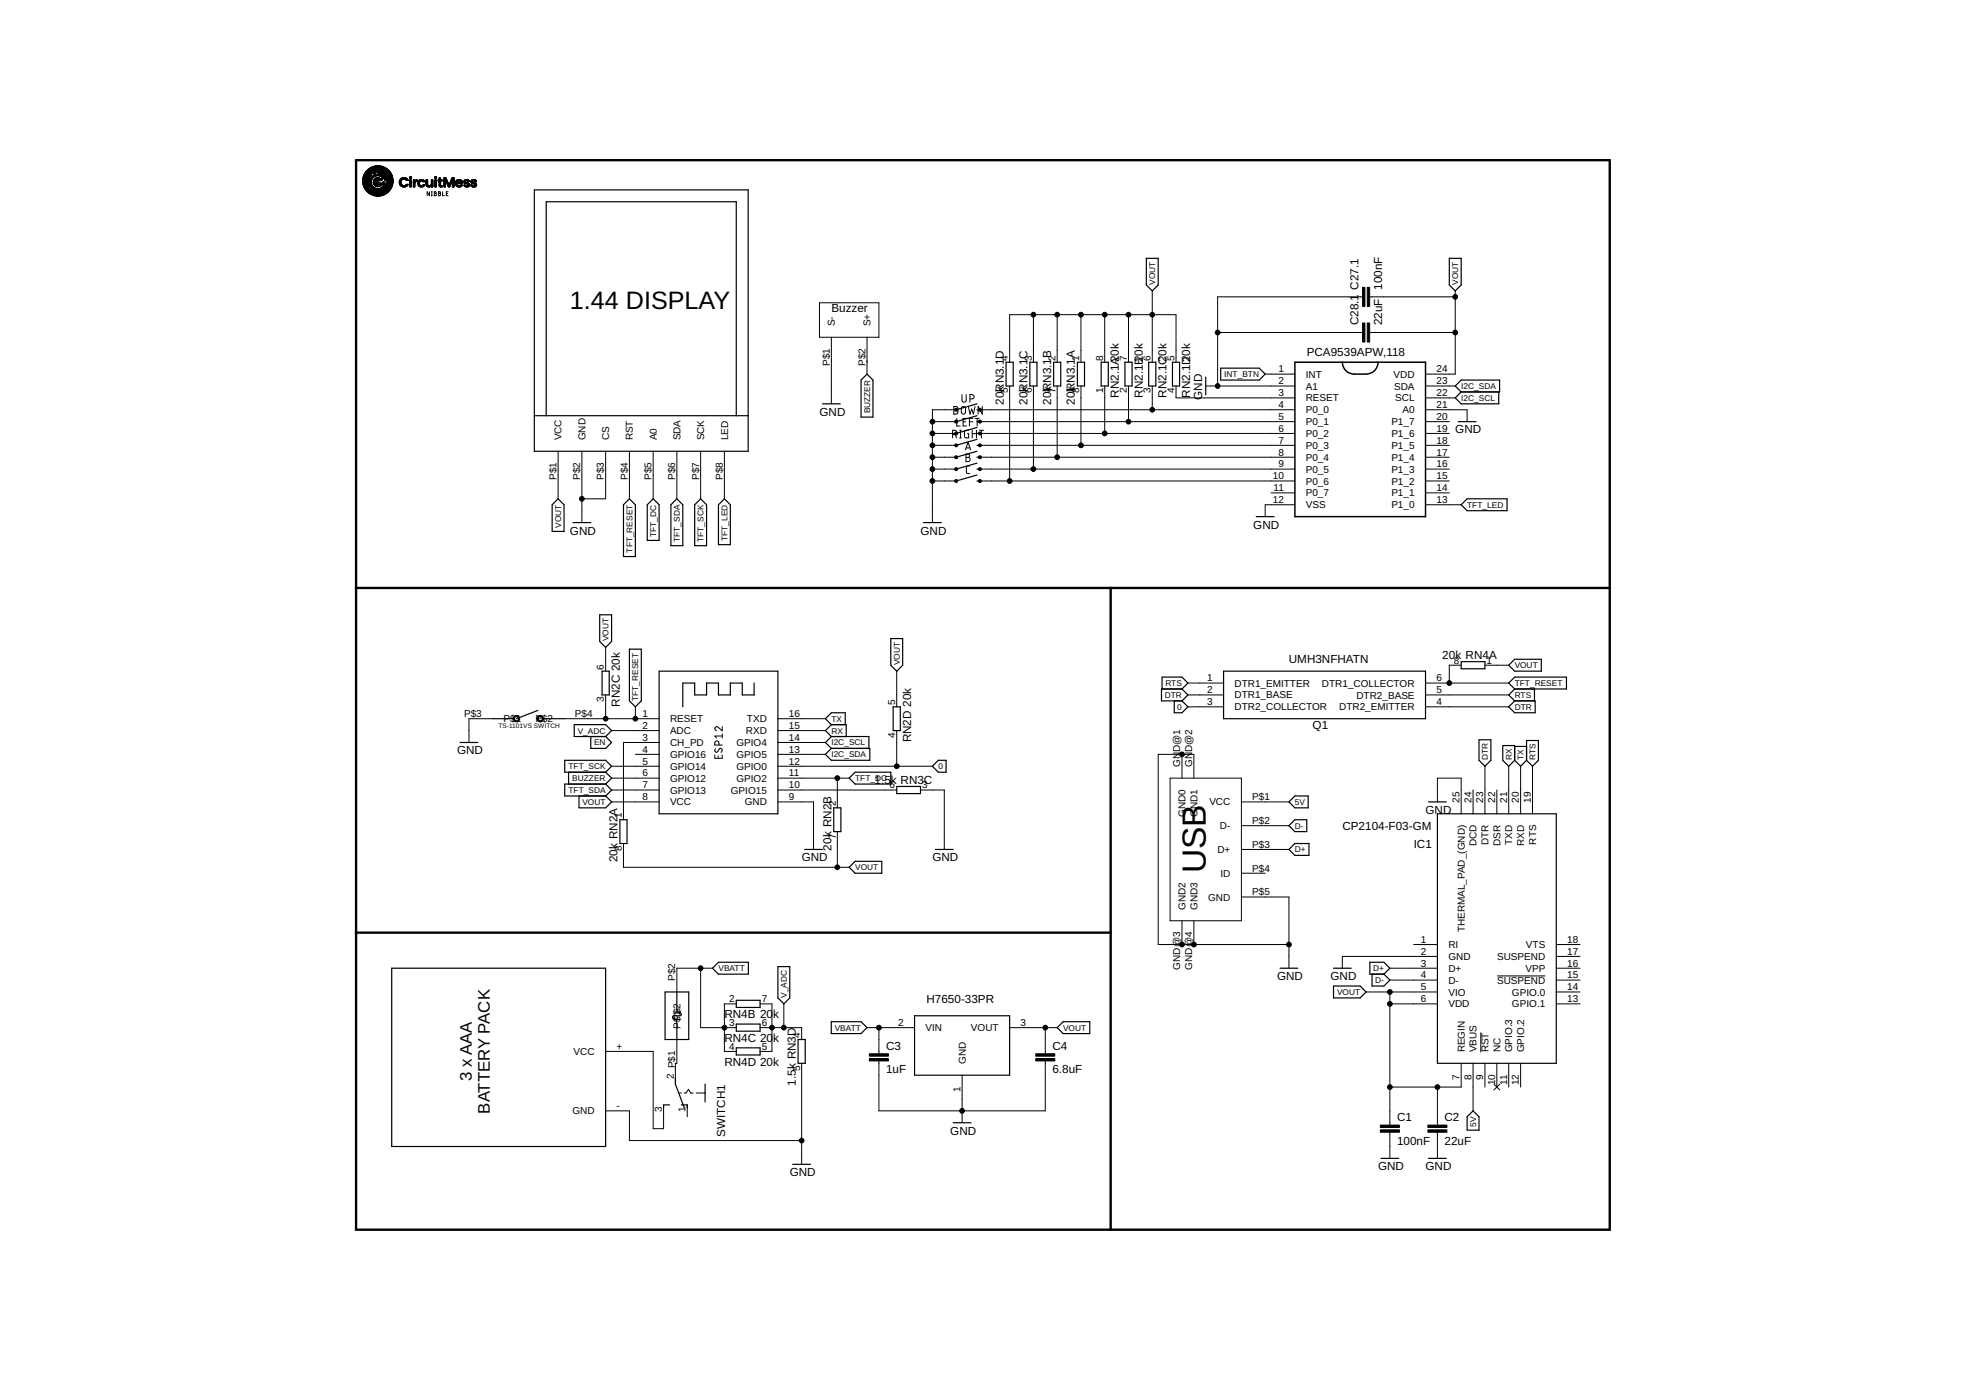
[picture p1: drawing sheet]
<svg xmlns="http://www.w3.org/2000/svg" width="420mm" height="297mm" viewBox="0 0 420 297" stroke-linecap="round" stroke-linejoin="round" font-family="sans-serif">
<defs><g id="words">
<text font-size="7.2" x="257.7" y="186.6" transform="rotate(-90 257.7 186.6)">USB</text>
<text font-size="5.4" x="121.8" y="66">1.44 DISPLAY</text>
<g font-size="3.6">
<text x="100.9" y="231.1" transform="rotate(-90 100.9 231.1)">3 x AAA</text>
<text x="104.7" y="238" transform="rotate(-90 104.7 238)">BATTERY PACK</text>
</g>
<g font-size="2.5">
<text x="290.3" y="61.9" transform="rotate(-90 290.3 61.9)">C27.1</text>
<text x="295.4" y="61.9" transform="rotate(-90 295.4 61.9)">100nF</text>
<text x="177.7" y="66.7">Buzzer</text>
<text x="290.3" y="69.5" transform="rotate(-90 290.3 69.5)">C28.1</text>
<text x="295.4" y="69.5" transform="rotate(-90 295.4 69.5)">22uF</text>
<text x="239.1" y="77.4" transform="rotate(-90 239.1 77.4)">20k</text>
<text x="244.2" y="77.4" transform="rotate(-90 244.2 77.4)">20k</text>
<text x="249.3" y="77.4" transform="rotate(-90 249.3 77.4)">20k</text>
<text x="254.4" y="77.4" transform="rotate(-90 254.4 77.4)">20k</text>
<text x="279.3" y="76.1">PCA9539APW,118</text>
<text x="214.5" y="83.7" transform="rotate(-90 214.5 83.7)">k</text>
<text x="219.6" y="83.7" transform="rotate(-90 219.6 83.7)">k</text>
<text x="224.7" y="83.6" transform="rotate(-90 224.7 83.6)">RN3.1B</text>
<text x="229.7" y="83.6" transform="rotate(-90 229.7 83.6)">RN3.1A</text>
<text x="175.1" y="88.8">GND</text>
<text x="214.5" y="86.5" transform="rotate(-90 214.5 86.5)">20RN3.1D</text>
<text x="219.6" y="86.5" transform="rotate(-90 219.6 86.5)">20RN3.1C</text>
<text x="224.7" y="86.5" transform="rotate(-90 224.7 86.5)">20k</text>
<text x="229.7" y="86.5" transform="rotate(-90 229.7 86.5)">20k</text>
<text x="239.1" y="85" transform="rotate(-90 239.1 85)">RN2.1A</text>
<text x="244.2" y="85" transform="rotate(-90 244.2 85)">RN2.1B</text>
<text x="249.3" y="85" transform="rotate(-90 249.3 85)">RN2.1C</text>
<text x="254.4" y="85" transform="rotate(-90 254.4 85)">RN2.1D</text>
<text x="256.9" y="85.5" transform="rotate(-90 256.9 85.5)">GND</text>
<text x="311" y="92.6">GND</text>
<text x="267.8" y="113">GND</text>
<text x="121.8" y="114.2">GND</text>
<text x="196.7" y="114.2">GND</text>
<text x="275.5" y="141.8">UMH3NFHATN</text>
<text x="308.2" y="140.9">20k RN4A</text>
<text x="132.5" y="151" transform="rotate(-90 132.5 151)">RN2C 20k</text>
<text x="280.5" y="155.7">Q1</text>
<text x="97.7" y="161.2">GND</text>
<text x="194.7" y="158.7" transform="rotate(-90 194.7 158.7)">RN2D 20k</text>
<text x="186.9" y="167.6">1.5</text>
<text x="190.4" y="167.6">k RN3C</text>
<text x="304.7" y="173.9">GND</text>
<text x="286.9" y="177.3">CP2104-F03-GM</text>
<text x="132" y="184.3" transform="rotate(-90 132 184.3)">20k RN2A</text>
<text x="171.3" y="184.1">GND</text>
<text x="177.7" y="181.8" transform="rotate(-90 177.7 181.8)">20k RN2B</text>
<text x="199.3" y="184.1">GND</text>
<text x="302.1" y="181.1">IC1</text>
<text x="272.9" y="209.5">GND</text>
<text x="284.3" y="209.5">GND</text>
<text x="198" y="214.4">H7650-33PR</text>
<text x="154.8" y="217.6">RN4B 20</text>
<text x="165.2" y="217.6">k</text>
<text x="154.8" y="222.7">RN4C 20</text>
<text x="154.8" y="227.7">RN4D 20k</text>
<text x="165.2" y="222.7">k</text>
<text x="189.4" y="224.3">C3</text>
<text x="224.9" y="224.3">C4</text>
<text x="170.1" y="232" transform="rotate(-90 170.1 232)">1.5k RN3D</text>
<text x="189.4" y="229.4">1uF</text>
<text x="224.9" y="229.4">6.8uF</text>
<text x="298.6" y="239.5">C1</text>
<text x="308.7" y="239.5">C2</text>
<text x="155" y="243" transform="rotate(-90 155 243)">SWITCH1</text>
<text x="203.1" y="242.5">GND</text>
<text x="298.6" y="244.6">100nF</text>
<text x="308.7" y="244.6">22uF</text>
<text x="168.8" y="251.4">GND</text>
<text x="294.5" y="250.1">GND</text>
<text x="304.7" y="250.1">GND</text>
</g>
<g font-size="2.1">
<text x="178.4" y="69.7" transform="rotate(-90 178.4 69.7)">S-</text>
<text x="186.1" y="69.7" transform="rotate(-90 186.1 69.7)">S+</text>
<text x="215.4" y="77" transform="rotate(-90 215.4 77)">4</text>
<text x="220.5" y="77" transform="rotate(-90 220.5 77)">3</text>
<text x="225.6" y="77" transform="rotate(-90 225.6 77)">2</text>
<text x="230.7" y="77" transform="rotate(-90 230.7 77)">1</text>
<text x="235.7" y="77" transform="rotate(-90 235.7 77)">8</text>
<text x="240.8" y="77" transform="rotate(-90 240.8 77)">7</text>
<text x="245.9" y="77" transform="rotate(-90 245.9 77)">6</text>
<text x="251" y="77" transform="rotate(-90 251 77)">5</text>
<text x="177.3" y="78.2" transform="rotate(-90 177.3 78.2)">P$1</text>
<text x="184.9" y="78.2" transform="rotate(-90 184.9 78.2)">P$2</text>
<text x="273.2" y="79.6">1</text>
<text x="273.2" y="82.1">2</text>
<text x="279.1" y="80.7">INT</text>
<text x="279.1" y="83.2">A1</text>
<text x="297.8" y="80.7">VDD</text>
<text x="297.9" y="83.2">SDA</text>
<text x="307" y="82.1">23</text>
<text x="307" y="79.6">24</text>
<text x="215.4" y="84" transform="rotate(-90 215.4 84)">5</text>
<text x="220.5" y="84" transform="rotate(-90 220.5 84)">6</text>
<text x="225.6" y="84" transform="rotate(-90 225.6 84)">7</text>
<text x="230.7" y="84" transform="rotate(-90 230.7 84)">8</text>
<text x="235.7" y="84" transform="rotate(-90 235.7 84)">1</text>
<text x="240.8" y="84" transform="rotate(-90 240.8 84)">2</text>
<text x="245.9" y="84" transform="rotate(-90 245.9 84)">3</text>
<text x="251" y="84" transform="rotate(-90 251 84)">4</text>
<text x="273.2" y="84.7">3</text>
<text x="273.2" y="87.2">4</text>
<text x="273.2" y="89.7">5</text>
<text x="279.1" y="85.8">RESET</text>
<text x="279.1" y="88.3">P0_0</text>
<text x="298.2" y="85.8">SCL</text>
<text x="299.7" y="88.3">A0</text>
<text x="307" y="89.7">20</text>
<text x="307" y="87.2">21</text>
<text x="307" y="84.7">22</text>
<text x="120" y="94.1" transform="rotate(-90 120 94.1)">VCC</text>
<text x="125.1" y="94.1" transform="rotate(-90 125.1 94.1)">GND</text>
<text x="130.2" y="94.1" transform="rotate(-90 130.2 94.1)">CS</text>
<text x="135.3" y="94.1" transform="rotate(-90 135.3 94.1)">RST</text>
<text x="140.3" y="94.1" transform="rotate(-90 140.3 94.1)">A0</text>
<text x="145.4" y="94.1" transform="rotate(-90 145.4 94.1)">SDA</text>
<text x="150.5" y="94.1" transform="rotate(-90 150.5 94.1)">SCK</text>
<text x="155.6" y="94.1" transform="rotate(-90 155.6 94.1)">LED</text>
<text x="273.2" y="92.3">6</text>
<text x="273.2" y="94.8">7</text>
<text x="279.1" y="90.9">P0_1</text>
<text x="279.1" y="93.4">P0_2</text>
<text x="279.1" y="95.9">P0_3</text>
<text x="297.3" y="95.9">P1_5</text>
<text x="297.3" y="93.4">P1_6</text>
<text x="297.3" y="90.9">P1_7</text>
<text x="307" y="94.8">18</text>
<text x="307" y="92.3">19</text>
<text x="273.2" y="97.4">8</text>
<text x="273.2" y="99.9">9</text>
<text x="279.1" y="98.5">P0_4</text>
<text x="279.1" y="101">P0_5</text>
<text x="297.3" y="101">P1_3</text>
<text x="297.3" y="98.5">P1_4</text>
<text x="307" y="99.9">16</text>
<text x="307" y="97.4">17</text>
<text x="118.9" y="102.6" transform="rotate(-90 118.9 102.6)">P$1</text>
<text x="124" y="102.6" transform="rotate(-90 124 102.6)">P$2</text>
<text x="129.1" y="102.6" transform="rotate(-90 129.1 102.6)">P$3</text>
<text x="134.1" y="102.6" transform="rotate(-90 134.1 102.6)">P$4</text>
<text x="139.2" y="102.6" transform="rotate(-90 139.2 102.6)">P$5</text>
<text x="144.3" y="102.6" transform="rotate(-90 144.3 102.6)">P$6</text>
<text x="149.4" y="102.6" transform="rotate(-90 149.4 102.6)">P$7</text>
<text x="154.5" y="102.6" transform="rotate(-90 154.5 102.6)">P$8</text>
<text x="272" y="102.4">10</text>
<text x="272" y="107.5">12</text>
<text x="272.2" y="105">11</text>
<text x="279.1" y="103.6">P0_6</text>
<text x="279.1" y="106.1">P0_7</text>
<text x="297.3" y="106.1">P1_1</text>
<text x="297.3" y="103.6">P1_2</text>
<text x="307" y="107.5">13</text>
<text x="307" y="105">14</text>
<text x="307" y="102.4">15</text>
<text x="279.1" y="108.6">VSS</text>
<text x="297.3" y="108.6">P1_0</text>
<text x="129.1" y="143.1" transform="rotate(-90 129.1 143.1)">6</text>
<text x="310.7" y="141.8">8</text>
<text x="317.7" y="141.8">1</text>
<text x="258" y="145.6">1</text>
<text x="258" y="148.1">2</text>
<text x="263.8" y="146.7">DTR1_EMITTER</text>
<text x="263.8" y="149.3">DTR1_BASE</text>
<text x="282.5" y="146.7">DTR1_COLLECTOR</text>
<text x="289.9" y="149.3">DTR2_BASE</text>
<text x="307" y="145.6">6</text>
<text x="307" y="148.1">5</text>
<text x="99.2" y="153.2">P$3</text>
<text x="107.6" y="154.3">P$1</text>
<text x="114.4" y="154.3">P$2</text>
<text x="122.9" y="153.2">P$4</text>
<text x="129.1" y="150" transform="rotate(-90 129.1 150)">3</text>
<text x="137.3" y="153.2">1</text>
<text x="137.3" y="155.8">2</text>
<text x="143.2" y="154.3">RESET</text>
<text x="159.6" y="154.3">TXD</text>
<text x="168.6" y="155.8">15</text>
<text x="168.6" y="153.2">16</text>
<text x="191.3" y="150.7" transform="rotate(-90 191.3 150.7)">5</text>
<text x="258" y="150.7">3</text>
<text x="263.8" y="151.8">DTR2_COLLECTOR</text>
<text x="286.2" y="151.8">DTR2_EMITTER</text>
<text x="307" y="150.7">4</text>
<text x="137.3" y="158.3">3</text>
<text x="137.3" y="160.8">4</text>
<text x="143.2" y="156.9">ADC</text>
<text x="143.2" y="159.4">CH_PD</text>
<text x="143.2" y="162">GPIO16</text>
<text x="157.4" y="162">GPIO5</text>
<text x="157.4" y="159.4">GPIO4</text>
<text x="159.4" y="156.9">RXD</text>
<text x="168.6" y="160.8">13</text>
<text x="168.6" y="158.3">14</text>
<text x="191.3" y="157.7" transform="rotate(-90 191.3 157.7)">4</text>
<text x="252.2" y="160.7" transform="rotate(-90 252.2 160.7)">D@1</text>
<text x="254.8" y="160.7" transform="rotate(-90 254.8 160.7)">D@2</text>
<text x="137.3" y="163.4">5</text>
<text x="137.3" y="165.9">6</text>
<text x="143.2" y="164.5">GPIO14</text>
<text x="143.2" y="167">GPIO12</text>
<text x="157.4" y="167">GPIO2</text>
<text x="157.4" y="164.5">GPIO0</text>
<text x="168.6" y="165.9">11</text>
<text x="168.6" y="163.4">12</text>
<text x="252.2" y="163.9" transform="rotate(-90 252.2 163.9)">GN</text>
<text x="254.8" y="163.9" transform="rotate(-90 254.8 163.9)">GN</text>
<text x="137.3" y="168.5">7</text>
<text x="137.3" y="171">8</text>
<text x="143.2" y="169.6">GPIO13</text>
<text x="143.2" y="172.1">VCC</text>
<text x="156.2" y="169.6">GPIO15</text>
<text x="159.2" y="172.1">GND</text>
<text x="168.6" y="171">9</text>
<text x="168.6" y="168.5">10</text>
<text x="178.6" y="172.3" transform="rotate(-90 178.6 172.3)">2</text>
<text x="190.1" y="168.5">6</text>
<text x="197.1" y="168.5">3</text>
<text x="258.4" y="172.1">VCC</text>
<text x="267.6" y="171">P$1</text>
<text x="311.9" y="171.6" transform="rotate(-90 311.9 171.6)">25</text>
<text x="314.5" y="171.6" transform="rotate(-90 314.5 171.6)">24</text>
<text x="317" y="171.6" transform="rotate(-90 317 171.6)">23</text>
<text x="319.5" y="171.6" transform="rotate(-90 319.5 171.6)">22</text>
<text x="322.1" y="171.6" transform="rotate(-90 322.1 171.6)">21</text>
<text x="324.6" y="171.6" transform="rotate(-90 324.6 171.6)">20</text>
<text x="327.2" y="171.6" transform="rotate(-90 327.2 171.6)">19</text>
<text x="132.9" y="174.8" transform="rotate(-90 132.9 174.8)">1</text>
<text x="178.6" y="179.3" transform="rotate(-90 178.6 179.3)">7</text>
<text x="253.4" y="174.6" transform="rotate(-90 253.4 174.6)">GND0</text>
<text x="255.9" y="174.6" transform="rotate(-90 255.9 174.6)">GND1</text>
<text x="260.7" y="177.2">D-</text>
<text x="267.6" y="176.1">P$2</text>
<text x="132.9" y="181.8" transform="rotate(-90 132.9 181.8)">8</text>
<text x="260.2" y="182.3">D+</text>
<text x="267.6" y="181.2">P$3</text>
<text x="315.6" y="180.9" transform="rotate(-90 315.6 180.9)">DCD</text>
<text x="318.1" y="180.6" transform="rotate(-90 318.1 180.6)">DTR</text>
<text x="320.7" y="180.7" transform="rotate(-90 320.7 180.7)">DSR</text>
<text x="323.2" y="180.5" transform="rotate(-90 323.2 180.5)">TXD</text>
<text x="325.7" y="180.7" transform="rotate(-90 325.7 180.7)">RXD</text>
<text x="328.3" y="180.5" transform="rotate(-90 328.3 180.5)">RTS</text>
<text x="260.8" y="187.4">ID</text>
<text x="267.6" y="191.3">P$5</text>
<text x="267.6" y="186.2">P$4</text>
<text x="253.4" y="194.4" transform="rotate(-90 253.4 194.4)">GND2</text>
<text x="255.9" y="194.4" transform="rotate(-90 255.9 194.4)">GND3</text>
<text x="258.2" y="192.4">GND</text>
<text x="303.7" y="201.5">1</text>
<text x="309.5" y="202.6">RI</text>
<text x="313" y="199.2" transform="rotate(-90 313 199.2)">THERMAL_PAD_(GND)</text>
<text x="326.1" y="202.6">VTS</text>
<text x="334.9" y="201.5">18</text>
<text x="144.3" y="209.7" transform="rotate(-90 144.3 209.7)">P$2</text>
<text x="252.2" y="207.2" transform="rotate(-90 252.2 207.2)">GND@3</text>
<text x="254.8" y="207.2" transform="rotate(-90 254.8 207.2)">GND@4</text>
<text x="303.7" y="204">2</text>
<text x="303.7" y="206.6">3</text>
<text x="303.7" y="209.1">4</text>
<text x="309.5" y="205.1">GND</text>
<text x="309.5" y="207.7">D+</text>
<text x="319.9" y="205.1">SUSPEND</text>
<text x="326" y="207.7">VPP</text>
<text x="334.9" y="204">17</text>
<text x="334.9" y="206.6">16</text>
<text x="334.9" y="209.1">15</text>
<text x="155.8" y="214.2">2</text>
<text x="162.8" y="214.2">7</text>
<text x="303.7" y="211.6">5</text>
<text x="303.7" y="214.2">6</text>
<text x="309.5" y="210.2">D-</text>
<text x="309.5" y="212.8">VIO</text>
<text x="309.5" y="215.3">VDD</text>
<text x="319.9" y="210.2">SUSPEND</text>
<text x="323.1" y="212.8">GPIO.0</text>
<text x="323.1" y="215.3">GPIO.1</text>
<text x="334.9" y="211.6">14</text>
<text x="334.9" y="214.2">13</text>
<text x="145.4" y="219.8" transform="rotate(-90 145.4 219.8)">P$P1$2</text>
<text x="155.8" y="219.3">3</text>
<text x="162.8" y="219.3">6</text>
<text x="171" y="221.8" transform="rotate(-90 171 221.8)">4</text>
<text x="191.9" y="219.3">2</text>
<text x="197.8" y="220.4">VIN</text>
<text x="207.5" y="220.4">VOUT</text>
<text x="218.1" y="219.3">3</text>
<text x="122.6" y="225.5">VCC</text>
<text x="131.8" y="224.3">+</text>
<text x="155.8" y="224.3">4</text>
<text x="162.8" y="224.3">5</text>
<text x="206.4" y="227.4" transform="rotate(-90 206.4 227.4)">GND</text>
<text x="313" y="224.9" transform="rotate(-90 313 224.9)">REGIN</text>
<text x="315.6" y="224.9" transform="rotate(-90 315.6 224.9)">VBUS</text>
<text x="318.1" y="224.9" transform="rotate(-90 318.1 224.9)">RST</text>
<text x="320.7" y="224.9" transform="rotate(-90 320.7 224.9)">NC</text>
<text x="323.2" y="224.9" transform="rotate(-90 323.2 224.9)">GPIO.3</text>
<text x="325.7" y="224.9" transform="rotate(-90 325.7 224.9)">GPIO.2</text>
<text x="144" y="230.7" transform="rotate(-90 144 230.7)">2 P$1</text>
<text x="171" y="228.8" transform="rotate(-90 171 228.8)">5</text>
<text x="205.3" y="233.3" transform="rotate(-90 205.3 233.3)">1</text>
<text x="311.9" y="230.8" transform="rotate(-90 311.9 230.8)">7</text>
<text x="314.5" y="230.8" transform="rotate(-90 314.5 230.8)">8</text>
<text x="317" y="230.8" transform="rotate(-90 317 230.8)">9</text>
<text x="319.5" y="231.9" transform="rotate(-90 319.5 231.9)">10</text>
<text x="322.1" y="231.8" transform="rotate(-90 322.1 231.8)">11</text>
<text x="324.6" y="231.9" transform="rotate(-90 324.6 231.9)">12</text>
<text x="122.3" y="238.2">GND</text>
<text x="131.8" y="237">-</text>
<text x="141.5" y="237.7" transform="rotate(-90 141.5 237.7)">3</text>
<text x="146.5" y="237.7" transform="rotate(-90 146.5 237.7)">1</text>
</g>
<g font-size="1.8">
<text x="246.9" y="60.9" transform="rotate(-90 246.9 60.9)">VOUT</text>
<text x="311.6" y="60.9" transform="rotate(-90 311.6 60.9)">VOUT</text>
<text x="261.7" y="80.6">INT_BTN</text>
<text x="312.3" y="83.1">I2C_SDA</text>
<text x="185.9" y="88.3" transform="rotate(-90 185.9 88.3)">BUZZER</text>
<text x="312.3" y="85.7">I2C_SCL</text>
<text x="119.9" y="112.8" transform="rotate(-90 119.9 112.8)">VOUT</text>
<text x="313.5" y="108.5">TFT_LED</text>
<text x="135.1" y="118.1" transform="rotate(-90 135.1 118.1)">TFT_RESET</text>
<text x="140.2" y="114.7" transform="rotate(-90 140.2 114.7)">TFT_DC</text>
<text x="145.3" y="115.8" transform="rotate(-90 145.3 115.8)">TFT_SDA</text>
<text x="150.4" y="115.8" transform="rotate(-90 150.4 115.8)">TFT_SCK</text>
<text x="155.5" y="115.6" transform="rotate(-90 155.5 115.6)">TFT_LED</text>
<text x="130.1" y="137.1" transform="rotate(-90 130.1 137.1)">VOUT</text>
<text x="192.3" y="142.2" transform="rotate(-90 192.3 142.2)">VOUT</text>
<text x="323.7" y="142.8">VOUT</text>
<text x="136.4" y="149.8" transform="rotate(-90 136.4 149.8)">TFT_RESET</text>
<text x="248.9" y="149.1">DTR</text>
<text x="249.1" y="146.6">RTS</text>
<text x="323.7" y="149.1">RTS</text>
<text x="323.7" y="146.6">TFT_RESET</text>
<text x="177.7" y="154.2">TX</text>
<text x="251.6" y="151.7">0</text>
<text x="323.7" y="151.7">DTR</text>
<text x="123.5" y="156.8">V_ADC</text>
<text x="126.9" y="159.3">EN</text>
<text x="177.7" y="161.8">I2C_SDA</text>
<text x="177.7" y="159.3">I2C_SCL</text>
<text x="177.7" y="156.8">RX</text>
<text x="121.5" y="164.4">TFT_SCK</text>
<text x="122.3" y="166.9">BUZZER</text>
<text x="182.8" y="166.9">TFT_DC</text>
<text x="200.5" y="164.4">0</text>
<text x="318" y="162.5" transform="rotate(-90 318 162.5)">DTR</text>
<text x="323.1" y="162.5" transform="rotate(-90 323.1 162.5)">RX</text>
<text x="325.6" y="162.5" transform="rotate(-90 325.6 162.5)">TX</text>
<text x="328.1" y="162.5" transform="rotate(-90 328.1 162.5)">RTS</text>
<text x="121.5" y="169.5">TFT_SDA</text>
<text x="124.5" y="172">VOUT</text>
<text x="276.7" y="172">5V</text>
<text x="276.7" y="177.1">D-</text>
<text x="182.8" y="186">VOUT</text>
<text x="276.7" y="182.2">D+</text>
<text x="153.6" y="207.5">VBATT</text>
<text x="293.4" y="207.5">D+</text>
<text x="168.2" y="213.3" transform="rotate(-90 168.2 213.3)">V_ADC</text>
<text x="285.7" y="212.6">VOUT</text>
<text x="293.9" y="210.1">D-</text>
<text x="178.4" y="220.2">VBATT</text>
<text x="227.2" y="220.2">VOUT</text>
<text x="315.5" y="240.8" transform="rotate(-90 315.5 240.8)">5V</text>
</g>
<text font-size="1.4" x="106.6" y="155.6">TS-1101VS SWITCH</text>
</g></defs>
<path d="M76.1 34.2h267.9v228.6h-267.9zM76.1 125.6h267.9M237.4 125.6v137.2M76.1 199.3h161.3" fill="none" stroke="#000" stroke-width=".51"/>
<g fill="#000" stroke="#000" stroke-width=".21">
<path d="M77.5 39.1h1.9zM77.5 39l1.9 .1zM77.5 39h1.9zM77.5 38.9l1.9 .1zM77.5 38.9h1.9zM77.5 38.8l1.9 .1zM77.5 38.8h1.9zM77.5 38.7l1.9 .1zM77.5 38.7h1.9zM77.5 38.6l1.9 .1zM77.5 38.6h1.9zM77.5 38.5l1.9 .1z"/>
<path d="M77.5 38.5h1.9zM77.5 38.4l1.9 .1zM77.5 38.4h2zM77.5 38.3l2 .1zM77.5 38.3h2zM77.5 38.2l2 .1zM77.6 39.4h1.8zM77.6 39.3l1.8 .1zM77.6 39.3h1.8zM77.6 39.2l1.8 .1zM77.6 39.2h1.8zM77.6 39.1l1.8 .1z"/>
<path d="M77.6 38l2.1 .1zM77.6 38h2.1zM77.6 38.2h2zM77.6 38.1l2 .1zM77.6 38.1h2zM77.6 37.9l2.2 .1zM77.6 39.6h1.9zM77.6 39.5l1.9 .1zM77.6 39.5h1.9zM77.6 39.4l1.9 .1zM77.6 37.9h2.2zM77.6 37.8l2.3 .1z"/>
<path d="M77.6 37.8h2.4zM77.6 37.7l2.4 .1zM77.7 39.7l1.9 .1zM77.7 39.7h1.9zM77.7 39.6l1.8 .1zM77.7 37.7h2.4zM77.7 37.6h1.9zM77.7 37.6l2.6 .1zM77.7 39.8l2 .1zM77.7 39.8h2zM77.7 37.5l1.8 .1zM77.7 37.5h1.7z"/>
<path d="M77.8 40h2.1zM77.8 39.9l2 .1zM77.8 39.9h1.9zM77.8 37.4l1.6 .1zM77.8 37.4h1.6zM77.8 37.3l1.6 .1zM77.8 37.3h1.6zM77.8 37.2l1.6 .1zM77.9 37.2h1.5zM77.9 37.1l1.6 .1zM77.9 37.1h1.6zM77.9 37l2.4 .1z"/>
<path d="M78 37h2.3zM78 36.9l2.3 .1zM78 36.9h2.3zM78.1 36.8l2.2 .1zM78.1 36.7l2.4 .1zM78.1 36.8h2.3zM78.2 36.7h5.2zM78.2 36.6l5.1 .1zM78.3 36.6h5zM78.3 36.5l4.9 .1zM78.3 36.5h4.9zM78.4 36.4l4.7 .1z"/>
<path d="M78.4 36.4h4.7zM78.5 36.3l4.5 .1zM78.5 36.3h4.5zM78.6 36.2l4.3 .1zM78.7 36.2h4.2zM78.7 36.1l4.1 .1zM78.8 36.1h4zM78.8 36l3.9 .1zM78.9 36h3.7zM79 35.9l3.5 .1zM79.1 35.9h3.4zM79.2 35.8l3.2 .1z"/>
<path d="M79.2 35.8h3.1zM79.3 35.7l2.9 .1zM79.5 35.7h2.6zM79.6 35.6l2.4 .1zM79.7 35.6h2.1zM79.8 39.2h1zM79.8 39.1l1 .1zM79.8 39.1h1zM79.8 39l1 .1zM79.8 39h1zM79.8 38.6l1.2 .1zM79.8 38.9l1.1 .1z"/>
<path d="M79.8 38.9h1.1zM79.8 38.8l1.1 .1zM79.8 38.8h1.1zM79.8 38.7l1.2 .1zM79.8 38.7h1.2zM79.8 37.6h.6zM79.8 38.5l1.3 .1zM79.8 39.3l1.1 .1zM79.8 39.3h1zM79.8 39.2l1 .1zM79.8 38.6h1.2zM79.8 37.1h.5z"/>
<path d="M79.9 39.4l1.7 .1zM79.9 38.4l1.2 .1zM79.9 37.1l.4 .1zM79.9 35.5l1.8 .1zM79.9 39.4h1.7zM79.9 38.5h1.2zM79.9 37.5l3.9 .1zM79.9 39.5h1.6zM79.9 38.4h1.3zM79.9 37.2l.5 .1zM79.9 37.5h3.9zM79.9 37.4l3.9 .1z"/>
<path d="M79.9 37.2h.4zM80 39.5l1.5 .1zM80 38.3l1.7 .1zM80 38.3h1.8zM80 37.4h3.8zM80 37.3l3.7 .1zM80 37.3h.5zM80 39.6l1.4 .1zM80 39.6h1.5zM80 38.2l1.8 .1zM80.1 38.2h1.3zM80.1 35.5h1.4z"/>
<path d="M80.1 39.7h1.3zM80.2 39.7l1.1 .1zM80.2 38.1l1.1 .1zM80.2 38.1h1zM80.3 39.8h.9zM80.3 38l.8 .1zM80.4 39.8l.7 .1zM80.4 35.4l.7 .1zM80.5 38h.5zM80.5 39.9h.4zM80.6 37.3h3.1zM80.6 36.7l2.8 .1z"/>
<path d="M80.7 37.2l3 .1zM80.7 36.8h2.7zM80.8 37.2h2.9zM80.8 36.8l2.7 .1zM80.8 37.1l2.8 .1zM80.8 37.1h2.8zM80.8 37l2.8 .1zM80.8 37h2.8zM80.8 36.9l2.7 .1zM80.8 36.9h2.7zM81.1 39.3l2.8 .1zM81.1 37.6h2.7z"/>
<path d="M81.1 39.3h2.9zM81.1 39.2l2.9 .1zM81.2 39.2h.3zM81.2 39.1l.3 .1zM81.2 39.1h.2zM81.2 39l.2 .1zM81.2 37.6l2.7 .1zM81.3 38.4h.4zM81.3 37.7h2.6zM81.4 38.4l.3 .1zM81.4 38.5h.3zM81.4 37.7l2.5 .1z"/>
<path d="M81.4 38.6h.2zM81.4 38.5l.2 .1zM81.5 38.2h.3zM81.5 37.8h2.4zM81.5 38.1l.4 .1zM81.6 38.1h2.4zM81.6 37.8l2.3 .1zM81.6 38l2.4 .1zM81.6 40h2.1zM81.6 37.9h2.3zM81.7 39.9l2.1 .1zM81.7 39.4h2.2z"/>
<path d="M81.7 38h2.2zM81.7 37.9l2.2 .1zM81.7 39.9h2.1zM81.7 39.2h.6zM81.8 39.8l2 .1zM81.8 39.4l2.1 .1zM81.8 39.1l.4 .1zM81.8 39.1h.4zM81.8 39.8h2zM81.8 39l.4 .1zM81.8 39h.3zM81.9 39.7l1.9 .1z"/>
<path d="M81.9 39.7h1.9zM81.9 39.5h2zM81.9 38.9l.2 .1zM81.9 38.9h.2zM81.9 39.6l2 .1zM81.9 39.6h2zM81.9 39.5l2 .1zM81.9 38.8l.2 .1zM82 38.1l2 .1zM82.1 38.2h1.9zM82.1 38.2l1.9 .1zM82.1 38.3l1.9 .1z"/>
<path d="M82.1 38.3h1.9zM82.2 38.4l1.8 .1zM82.2 38.4h1.8zM82.3 38.5h1.7zM82.3 38.6h.2zM82.3 38.5l1.7 .1zM82.4 39.2h1.6zM82.5 39.1l1.5 .1zM82.5 39.1h1.5zM82.6 39l1.4 .1zM82.6 39h1.4zM82.6 38.6h1.4z"/>
<path d="M82.7 38.9l1.3 .1zM82.7 38.6l1.3 .1zM82.7 38.9h1.3zM82.7 38.7h1.3zM82.8 38.8l1.2 .1zM82.8 38.8h1.2zM82.8 38.7l1.2 .1zM85.3 39.1l.4 .1zM85.3 39.1h.4zM85.3 39l.4 .1zM85.3 39h.4zM85.3 38.9l.4 .1z"/>
<path d="M85.3 38.9h.4zM85.3 38.8l.4 .1zM85.3 38.8h.4zM85.4 39.3l.4 .1zM85.4 39.2h.3zM85.4 38.7l.3 .1zM85.4 38.6h.4zM85.4 39.3h.4zM85.4 39.2l.4 .1zM85.4 38.7h.4zM85.4 38.6l.4 .1zM85.4 39.4l.5 .1z"/>
<path d="M85.4 38.5h.5zM85.4 39.4h.4zM85.4 38.5l.4 .1zM85.4 39.5h.5zM85.4 38.4l.5 .1zM85.5 39.5l.5 .1zM85.5 38.4h.5zM85.5 39.6h.6zM85.5 38.3l.5 .1zM85.6 39.6l.6 .1zM85.6 38.3h.6zM85.6 39.7h1.5z"/>
<path d="M85.6 38.2l1.5 .1zM85.7 39.7l1.3 .1zM85.7 38.2h1.3zM85.7 39.8h1.3zM85.7 38.1l1.3 .1zM85.8 38.1h1.1zM85.8 39.8l1.1 .1zM85.9 38l.9 .1zM85.9 39.9h.9zM86 39.9l.7 .1zM86 38h.7zM86.5 39.6l.6 .1z"/>
<path d="M86.5 38.3h.6zM86.6 39.6h.6zM86.6 38.3l.6 .1zM86.7 39.5l.5 .1zM86.7 38.4h.5zM86.8 39.5h.4zM86.8 39.4l.4 .1zM86.8 38.5h.4zM86.8 38.4l.4 .1zM86.8 39.4h.5zM86.8 38.5l.5 .1zM87.5 38h.5z"/>
<path d="M87.5 37.9l.5 .1zM87.5 37.9h.5zM87.6 39.9l.3 .1zM87.6 39.9h.3zM87.6 39.8l.3 .1zM87.6 39.8h.3zM87.6 39.7l.3 .1zM87.6 39.7h.3zM87.6 39.6l.3 .1zM87.6 39.6h.3zM87.6 39.5l.3 .1zM87.6 39.5h.3z"/>
<path d="M87.6 39.4l.3 .1zM87.6 39.4h.3zM87.6 39.3l.3 .1zM87.6 39.3h.3zM87.6 39.2l.3 .1zM87.6 39.2h.3zM87.6 39.1l.3 .1zM87.6 39.1h.3zM87.6 39l.3 .1zM87.6 39h.3zM87.6 38.9l.3 .1zM87.6 38.9h.3z"/>
<path d="M87.6 38.8l.3 .1zM87.6 38.8h.3zM87.6 38.7l.3 .1zM87.6 38.7h.3zM87.6 38.6l.3 .1zM87.6 38.6h.3zM87.6 38.5l.3 .1zM87.6 38.5h.3zM87.6 38.4l.3 .1zM87.6 38.1h.3zM87.6 38l.3 .1zM87.6 37.8l.3 .1z"/>
<path d="M87.6 37.8h.3zM87.7 38.1l.2 .1zM87.7 37.7l.1 .1zM88.3 38.9h.5zM88.3 38.8l.5 .1zM88.3 39.9l.4 .1zM88.3 39.9h.4zM88.3 39.8l.4 .1zM88.3 39.8h.4zM88.3 39.7l.4 .1zM88.3 39.7h.4zM88.3 39.6l.4 .1z"/>
<path d="M88.3 39.6h.4zM88.3 39.5l.4 .1zM88.3 39.5h.4zM88.3 39.4l.4 .1zM88.3 39.4h.4zM88.3 39.3l.4 .1zM88.3 39.3h.4zM88.3 39.2l.4 .1zM88.3 39.2h.4zM88.3 39.1l.4 .1zM88.3 39.1h.4zM88.3 39l.4 .1z"/>
<path d="M88.3 39h.4zM88.3 38.9l.4 .1zM88.3 38.8h.6zM88.3 38.7l.9 .1zM88.3 38.7h.9zM88.3 38.6l.9 .1zM88.3 38.6h.4zM88.3 38.5l.4 .1zM88.3 38.5h.4zM88.3 38.4l.4 .1zM88.8 38.6h.4zM88.8 38.5l.4 .1z"/>
<path d="M88.9 38.5h.3zM88.9 38.4l.3 .1zM89.3 39.2l.4 .1zM89.3 39.2h.4zM89.3 39.1l.4 .1zM89.3 39.1h.4zM89.3 38.8l.5 .1zM89.3 39.5h.4zM89.3 39.4l.4 .1zM89.3 39.4h.4zM89.3 39.3l.4 .1zM89.3 39.3h.4z"/>
<path d="M89.3 39l.4 .1zM89.3 39h.4zM89.3 38.9l.4 .1zM89.3 38.9h.4zM89.4 39.6h.4zM89.4 38.7l.4 .1zM89.4 39.5l.4 .1zM89.4 38.8h.4zM89.4 39.7h1.3zM89.4 39.6l.5 .1zM89.4 38.7h.5zM89.4 38.6l1.3 .1z"/>
<path d="M89.5 39.7l1.2 .1zM89.5 38.6h1.2zM89.5 39.8h1.1zM89.5 38.5l1.1 .1zM89.6 39.8l1 .1zM89.6 38.5h1zM89.7 39.9h.8zM89.7 38.4l.8 .1zM89.8 39.9l.6 .1zM89.8 38.4h.6zM90.2 39.6l.5 .1zM90.2 38.7h.5z"/>
<path d="M90.3 39.6h.5zM90.3 38.7l.5 .1zM90.4 39.5l.4 .1zM90.4 39.5h.4zM90.4 38.8l.4 .1zM90.4 38.8h.4zM91 39.4l.4 .1zM91 39.4h.4zM91 39.3l.4 .1zM91 39.3h.4zM91 39.2l.4 .1zM91 39.2h.4z"/>
<path d="M91 39.1l.4 .1zM91 39.1h.4zM91 39l.4 .1zM91 39h.4zM91 38.9l.4 .1zM91 38.9h.4zM91 38.8l.4 .1zM91 38.8h.4zM91 38.7l.4 .1zM91 38.7h.4zM91 38.6l.4 .1zM91 38.6h.4z"/>
<path d="M91 38.5l.4 .1zM91 38.5h.4zM91 38.4l.4 .1zM91.1 39.6l.5 .1zM91.1 39.6h.4zM91.1 39.5l.4 .1zM91.1 39.5h.4zM91.1 39.7h1.4zM91.2 39.8h1.3zM91.2 39.7l1.3 .1zM91.2 39.8l.9 .1zM91.3 39.9h.7z"/>
<path d="M91.4 39.9l.5 .1zM92 39.6l.5 .1zM92 39.6h.5zM92.1 39.5l.4 .1zM92.1 39.5h.4zM92.1 39.4l.4 .1zM92.2 39.9l.3 .1zM92.2 39.9h.3zM92.2 39.8l.3 .1zM92.2 39.4h.3zM92.2 39.3l.3 .1zM92.2 39.3h.3z"/>
<path d="M92.2 39.2l.3 .1zM92.2 39.2h.3zM92.2 39.1l.3 .1zM92.2 39.1h.3zM92.2 39l.3 .1zM92.2 39h.3zM92.2 38.9l.3 .1zM92.2 38.9h.3zM92.2 38.8l.3 .1zM92.2 38.8h.3zM92.2 38.7l.3 .1zM92.2 38.7h.3z"/>
<path d="M92.2 38.6l.3 .1zM92.2 38.6h.3zM92.2 38.5l.3 .1zM92.2 38.5h.3zM92.2 38.4l.3 .1zM92.9 38h.4zM92.9 37.9l.4 .1zM92.9 37.9h.4zM92.9 38l.4 .1zM92.9 37.8l.4 .1zM92.9 39.9l.4 .1zM92.9 39.9h.4z"/>
<path d="M92.9 39.8l.4 .1zM92.9 39.8h.4zM92.9 39.7l.4 .1zM92.9 39.7h.4zM92.9 39.6l.4 .1zM92.9 39.6h.4zM92.9 39.5l.4 .1zM92.9 39.5h.4zM92.9 39.4l.4 .1zM92.9 39.4h.4zM92.9 39.3l.4 .1zM92.9 39.3h.4z"/>
<path d="M92.9 39.2l.4 .1zM92.9 39.2h.4zM92.9 39.1l.4 .1zM92.9 39.1h.4zM92.9 39l.4 .1zM92.9 39h.4zM92.9 38.9l.4 .1zM92.9 38.9h.4zM92.9 38.8l.4 .1zM92.9 38.8h.4zM92.9 38.7l.4 .1zM92.9 38.7h.4z"/>
<path d="M92.9 38.6l.4 .1zM92.9 38.6h.4zM92.9 38.5l.4 .1zM92.9 38.5h.4zM92.9 38.4l.4 .1zM92.9 38.1h.4zM92.9 37.8h.4zM93 37.7l.2 .1zM93 38.1l.2 .1zM93.6 38.7h.9zM93.6 38.6l.9 .1zM93.6 38.6h.9z"/>
<path d="M93.6 38.5l.9 .1zM93.6 38.5h.9zM93.6 38.4l.9 .1zM93.8 38.4h.3zM93.8 39.7l.7 .1zM93.8 39.7h.7zM93.8 39.6l.4 .1zM93.8 39.6h.4zM93.8 39.5l.4 .1zM93.8 39.5h.4zM93.8 39.4l.4 .1zM93.8 39.4h.4z"/>
<path d="M93.8 39.3l.4 .1zM93.8 39.3h.4zM93.8 39.2l.4 .1zM93.8 39.2h.4zM93.8 39.1l.4 .1zM93.8 39.1h.4zM93.8 39l.4 .1zM93.8 39h.4zM93.8 38.9l.4 .1zM93.8 38.9h.4zM93.8 38.8l.4 .1zM93.8 38.8h.4z"/>
<path d="M93.8 38.7l.4 .1zM93.8 38.3l.4 .1zM93.8 38.3h.4zM93.8 38.2l.4 .1zM93.8 38.2h.4zM93.8 38.1l.4 .1zM93.8 38.1h.4zM93.8 38l.4 .1zM93.9 39.8h.6zM93.9 39.8l.6 .1zM94 39.9h.5zM94 39.9l.5 .1z"/>
<path d="M94.8 38.6l.8 .1zM94.8 38.6h.8zM94.8 38.5l.8 .1zM94.8 38l.5 .1zM94.8 38h.5zM94.9 39.9l.3 .1zM94.9 39.9h.3zM94.9 39.8l.3 .1zM94.9 39.8h.3zM94.9 39.7l.3 .1zM94.9 39.7h.3zM94.9 39.6l.3 .1z"/>
<path d="M94.9 39.6h.3zM94.9 39.5l.3 .1zM94.9 39.5h.3zM94.9 39.4l.3 .1zM94.9 39.4h.3zM94.9 39.3l.3 .1zM94.9 39.3h.3zM94.9 39.2l.3 .1zM94.9 39.2h.3zM94.9 39.1l.3 .1zM94.9 39.1h.3zM94.9 39l.3 .1z"/>
<path d="M94.9 39h.3zM94.9 38.9l.3 .1zM94.9 38.9h.3zM94.9 38.8l.3 .1zM94.9 38.8h.3zM94.9 38.7l.7 .1zM94.9 38.7h.7zM94.9 38.5h.6zM94.9 38.4l.6 .1zM94.9 38.4h.6zM94.9 38.3l.6 .1zM94.9 38.3h.5z"/>
<path d="M94.9 38.2l.5 .1zM94.9 38.2h.5zM94.9 38.1l.5 .1zM94.9 38.1h.5zM95.3 38.8h.4zM95.4 38.9h.3zM95.4 38.8l.3 .1zM95.4 39l.4 .1zM95.4 39h.3zM95.4 38.9l.3 .1zM95.5 39.1l.3 .1zM95.5 39.1h.3z"/>
<path d="M95.5 39.2l.3 .1zM95.5 39.2h.3zM95.6 39.4h.3zM95.6 39.3l.3 .1zM95.6 39.3h.3zM95.6 39.5h.7zM95.6 39.4l.7 .1zM95.7 39.6l.5 .1zM95.7 39.6h.6zM95.7 39.5l.6 .1zM95.7 39.7l.5 .1zM95.7 39.7h.5z"/>
<path d="M95.8 39.9h.3zM95.8 39.8l.4 .1zM95.8 39.8h.4zM95.8 39.9l.3 .1zM96 39.4h.3zM96 39.3l.4 .1zM96.1 39.3h.3zM96.1 39.2l.3 .1zM96.1 39.2h.3zM96.1 39.1l.4 .1zM96.1 39.1h.4zM96.2 39l.3 .1z"/>
<path d="M96.2 39h.3zM96.2 38.9l.3 .1zM96.2 38.9h.4zM96.2 38.8l.4 .1zM96.3 38.8h.3zM96.3 38.7l.8 .1zM96.3 38.7h.8zM96.3 38.6l.8 .1zM96.4 38.6h.7zM96.4 38.5l.7 .1zM96.4 38.5h.7zM96.4 38.4l.6 .1z"/>
<path d="M96.4 38.4h.6zM96.5 38.3l.6 .1zM96.5 38.3h.6zM96.5 38.2l.6 .1zM96.5 38.2h.6zM96.5 38.1l.6 .1zM96.6 38.1h.5zM96.6 38l.5 .1zM96.6 38h.5zM96.7 39.9l.3 .1zM96.7 39.9h.3zM96.7 39.8l.3 .1z"/>
<path d="M96.7 39.8h.3zM96.7 39.7l.3 .1zM96.7 39.7h.3zM96.7 39.6l.3 .1zM96.7 39.6h.3zM96.7 39.5l.3 .1zM96.7 39.5h.3zM96.7 39.4l.3 .1zM96.7 39.4h.3zM96.7 39.3l.3 .1zM96.7 39.3h.3zM96.7 39.2l.3 .1z"/>
<path d="M96.7 39.2h.3zM96.7 39.1l.3 .1zM96.7 39.1h.3zM96.7 39l.3 .1zM96.7 39h.3zM96.7 38.9l.3 .1zM96.7 38.9h.3zM96.7 38.8l.3 .1zM96.7 38.8h.3zM97.3 39.2l1.6 .1zM97.3 39.2h1.6zM97.3 39.1l1.6 .1z"/>
<path d="M97.3 39.1h1.6zM97.3 39l1.6 .1zM97.3 39.3h.4zM97.4 39.5h.3zM97.4 39.4l.3 .1zM97.4 39.4h.3zM97.4 39.3l.3 .1zM97.4 39h.3zM97.4 38.9l.3 .1zM97.4 38.9h.3zM97.4 38.8l.3 .1zM97.4 39.6h.5z"/>
<path d="M97.4 38.7l.5 .1zM97.4 39.5l.4 .1zM97.4 38.8h.4zM97.5 39.6l.4 .1zM97.5 38.7h.4zM97.5 38.6l1.3 .1zM97.5 39.7l1.2 .1zM97.5 39.7h1.3zM97.5 38.6h1.2zM97.6 39.8h1.1zM97.6 38.5l1.1 .1zM97.6 38.5h1z"/>
<path d="M97.7 39.8l.9 .1zM97.7 39.9h.8zM97.7 38.4l.8 .1zM97.9 39.9l.5 .1zM97.9 38.4h.5zM98.3 39.6l.5 .1zM98.3 38.7h.5zM98.4 39.6h.4zM98.4 38.7l.4 .1zM98.4 39.5l.4 .1zM98.4 38.8h.4zM98.5 38.9h.3z"/>
<path d="M98.5 38.8l.3 .1zM98.5 39h.4zM98.5 38.9l.4 .1zM99.1 39.6l.5 .1zM99.1 39.6h.4zM99.1 39.5l.4 .1zM99.1 38.9h.4zM99.1 38.8l.4 .1zM99.1 38.8h.4zM99.1 38.7l.4 .1zM99.2 39.7h.5zM99.2 39h.5z"/>
<path d="M99.2 38.9l.3 .1zM99.2 38.7h.3zM99.2 38.6l.4 .1zM99.2 39.1h.9zM99.2 39l.7 .1zM99.2 38.6h1.1zM99.2 38.5l1.1 .1zM99.2 39.7l1.2 .1zM99.3 39.8h1zM99.3 38.5h.9zM99.3 39.1l.9 .1zM99.3 39.8l1 .1z"/>
<path d="M99.4 39.9h.8zM99.4 38.4l.7 .1zM99.4 39.2h.9zM99.5 38.4h.5zM99.5 39.2l.8 .1zM99.5 39.9l.6 .1zM99.7 39.3h.6zM99.8 38.6l.5 .1zM99.9 39.7h.5zM99.9 39.3l.5 .1zM99.9 38.7h.5zM100 39.6l.4 .1z"/>
<path d="M100 39.4h.4zM100 38.7l.4 .1zM100 38.8h.4zM100 39.6h.4zM100 39.4l.4 .1zM100.1 39.5l.3 .1zM100.1 39.5h.3zM100.6 39.5l.4 .1zM100.6 39.6l.5 .1zM100.6 38.9l.5 .1zM100.6 38.7h.5zM100.6 39.6h.4z"/>
<path d="M100.6 38.9h.4zM100.6 38.8l.4 .1zM100.6 38.8h.4zM100.6 38.7l.4 .1zM100.7 39.7l1.1 .1zM100.7 39.7h.5zM100.7 39l.6 .1zM100.7 39h.5zM100.7 38.6l.5 .1zM100.7 38.6h1.1zM100.7 39.8h1.1zM100.7 39.1h.8z"/>
<path d="M100.7 38.5l1.1 .1zM100.8 39.8l.9 .1zM100.8 39.1l.8 .1zM100.8 38.5h.9zM100.9 39.9h.8zM100.9 39.2h.8zM100.9 38.4l.7 .1zM101 39.9l.6 .1zM101 39.2l.8 .1zM101 38.4h.5zM101.2 39.3h.6zM101.3 38.6l.5 .1z"/>
<path d="M101.4 39.7h.5zM101.4 39.3l.5 .1zM101.4 38.7h.4zM101.5 39.6l.4 .1zM101.5 39.4h.4zM101.5 38.7l.4 .1zM101.5 39.6h.4zM101.5 39.5l.4 .1zM101.5 39.5h.4zM101.5 39.4l.4 .1zM101.5 38.8l.4 .1zM101.5 38.8h.4z"/>
<path d="M77.8 40.1h2.2zM77.8 40l2.1 .1zM77.9 40.2h2.3zM77.9 40.1l2.2 .1zM77.9 40.3h2.6zM77.9 40.2l2.4 .1zM78 40.3l5.6 .1zM78 40.4l5.5 .1zM78 40.4h5.5zM78.1 40.5h5.4zM78.1 40.6h5.3zM78.1 40.5l5.3 .1z"/>
<path d="M78.2 40.6l5.1 .1zM78.2 40.7h5.1zM78.3 40.7l5 .1zM78.3 40.8l4.9 .1zM78.3 40.8h4.9zM78.4 40.9h4.7zM78.4 40.9l4.7 .1zM78.5 41h4.5zM78.5 41l4.5 .1zM78.6 41.1h4.3zM78.7 41.1l4.2 .1zM78.7 41.2h4.1z"/>
<path d="M78.8 41.2l3.9 .1zM78.8 41.3h3.9zM78.9 41.3l3.7 .1zM79 41.4h3.5zM79.1 41.4l3.4 .1zM79.2 41.5h3.2zM79.3 41.5l3 .1zM79.4 41.6h2.8zM79.5 41.6l2.6 .1zM79.6 41.7h2.3zM79.7 41.7l2.1 .1zM79.9 41.8h1.8z"/>
<path d="M80.1 41.8l1.3 .1zM80.4 41.9h.7zM81 40.3h2.6zM81.2 40.2l2.4 .1zM81.3 40.2h2.3zM81.4 40.1l2.3 .1zM81.5 40.1h2.2zM81.6 40l2.1 .1zM291.2 61.4h.5v4.1h-.5zM291.2 69h.5v4.1h-.5zM292.2 61.4h.5v4.1h-.5zM292.2 69h.5v4.1h-.5z"/>
<path d="M185.8 226.2h4.1v.5h-4.1zM185.8 225.2h4.1v.5h-4.1zM221.4 226.2h4v.5h-4zM221.4 225.2h4v.5h-4zM295 241.4h4.1v.6h-4.1zM295 240.4h4.1v.5h-4.1zM305.2 241.4h4v.6h-4zM305.2 240.4h4v.5h-4z"/>
</g>
<g fill="none" stroke="#000" stroke-width=".21">
<path d="M91.8 41v.8l-.5-.8v.8M92.2 41.8h.2M92.2 41h.2M92.3 41v.8M92.8 41l.4 .1-.2 .2 .3 .2-.1 .3h-.4zM92.8 41.3h.2M93.7 41h.3l.1 .2-.1 .1 .2 .3-.2 .2h-.3zM93.7 41.3h.3M94.6 41v.8h.4M95.4 41.3h.3M95.8 41h-.4v.8h.4M175.1 64.7h12.7v7.4h-12.7z"/>
<path d="M177.7 72.1v14.2M185.3 72.1v7.8M215.8 77.4v-10.2h35.5v10.2M220.9 67.2v10.2M225.9 67.2v10.2M231 67.2v10.2M236.1 67.2v10.2M241.2 67.2v10.2M246.3 62.2v15.2M260.2 71.1h31M270.4 79.9h6.3M291.2 63.4h-31v19.1"/>
<path d="M292.7 63.4h18.3M292.7 71.1h18.3M311 62.2v17.7h-6.3M119.3 96.4v10.2M124.4 96.4v15.3M129.4 96.4v10.2h-5M134.5 96.4v10.2M139.6 96.4v10.2M144.7 96.4v10.2M149.7 96.4v10.2M154.8 96.4v10.2M199.3 90.1h5"/>
<path d="M199.3 92.6h5M199.3 95.2h5M199.3 97.7h5M203.6 92.9h.4a.46 .46 0 0 0 .5-.5 .46 .46 0 0 0-.5-.5h-.4v1.7M203.8 86.9h.6l.3 .2v1.1l-.3 .3h-.6zM204.1 92.9l.4 .7M204.3 87.6h-5v24.1M204.5 89.4v1.6h.7M205.1 91.9h.3M205.1 93.6h.3M205.3 91.9v1.7M205.6 87l.3-.1 .3 .1 .2 1.1a.46 .46 0 0 1-.5 .4 .46 .46 0 0 1-.5-.4z"/>
<path d="M205.6 84.3v1.2a.44 .44 0 0 0 .4 .5 .44 .44 0 0 0 .5-.5v-1.2M205.8 90.1h.6M206.3 96.1l.6-1.6 .5 1.6M206.4 97h.5a.36 .36 0 0 1 .3 .4 .36 .36 0 0 1-.3 .3 .46 .46 0 0 1 .4 .5 .46 .46 0 0 1-.4 .5h-.5zM206.4 97.7h.5M206.5 95.7h.8M206.6 89.4h-.8v1.6h.8M206.9 86.9l.4 1.6 .4-1.1 .3 1.1 .4-1.6M207 91.9l-.7 .1-.2 .2v1l.2 .4h.7v-.9h-.2M207.2 90.1h.7M207.2 99.6h-.5l-.2 .3v1.1l.2 .2h.5M207.3 85.2h.4a.46 .46 0 0 0 .5-.4 .46 .46 0 0 0-.5-.5h-.4v1.7"/>
<path d="M207.8 92.7h.9M207.8 91.9v1.7M207.9 89.4h-.7v1.6M208.4 89.4h.9M208.7 91.9v1.7M208.8 89.4v1.6M209.3 91.9h.9M209.4 90.1h67.3M209.4 92.6h67.3M209.4 87.6h67.3M209.4 95.2h67.3M209.4 97.7h67.3"/>
<path d="M209.7 91.9v1.7M209.9 86.9v1.6l-.9-1.6v1.6M215.8 82.5v20.3M220.9 82.5v17.7M225.9 82.5v15.2M231 82.5v12.7M236.1 82.5v10.1M241.2 82.5v7.6M246.3 82.5v5.1M251.3 82.5v2.5h25.4M257.7 82.5h19M304.7 90.1h5"/>
<path d="M304.7 92.6h5M304.7 87.6h8.8v2.5M304.7 95.2h5M304.7 97.7h5M304.7 82.5h6.3M304.7 85h6.3M199.3 100.2h5M199.3 102.8h5M209.4 100.2h67.3M209.4 102.8h67.3M271.7 105.3h5M276.7 107.9h-6.3v2.5"/>
<path d="M304.7 100.2h5M304.7 102.8h5M304.7 105.3h5M304.7 107.9h7.6M129.4 138.3v5.1M105.3 153.6h-5.1v5.1M120.5 153.6h20.4M129.4 148.5v5.1M130.7 156.1h10.2M135.8 151v2.6M140.9 158.7h-7.7v16.5M152.9 160l-.1 .5 .3 .3 .6-.7a.39 .39 0 0 1 .6-.1 .39 .39 0 0 1-.1 .6l-.1 .2"/>
<path d="M153.6 159.2v-.4a.44 .44 0 0 0-.4-.5 .44 .44 0 0 0-.4 .5v.4h1.5M154.3 155.3v.9l-.8-.8a.43 .43 0 0 0-.7 .2 .43 .43 0 0 0 .3 .6M154.3 156.8v.9M154.3 157.3h-1.5l.3 .4M166.2 153.6h10.2M166.2 156.1h10.2M166.2 158.7h10.2M191.6 143.4v7.6M191.6 156.1v7.6M253.9 146h7.6M253.9 148.5h7.6M253.9 151h7.6"/>
<path d="M304.7 146h17.7M304.7 148.5h17.7M304.7 151h17.7M312.3 142.2h-2.6v3.8M317.4 142.2h5M130.7 168.8h10.2M130.7 171.4h10.2M130.7 166.3h10.2M130.7 163.7h10.2M135.8 161.2h5.1M152.8 161.3v.8h1.5v-.8M153.5 161.5v.6"/>
<path d="M166.2 171.4h7.7v10.1M166.2 168.8h25.4M166.2 166.3h15.3M166.2 161.2h10.2M166.2 163.7h33.1M178.9 166.3v6.3M178.9 177.7v7.6M196.7 168.8h5.1v12.7M250.1 166.3h15.2v30.5h-15.2zM252.6 161.2v5.1M255.1 166.3v-5.1h-7.6v40.6h28M265.3 176.4h10.2"/>
<path d="M265.3 171.4h10.2M307.2 171.4v-5.1h5.1v7.6M314.8 168.8v5.1M317.4 163.7v10.2M319.9 168.8v5.1M322.4 163.7v10.2M325 163.7v10.2M327.5 163.7v10.2M133.2 180.3v5h48.3M252.6 196.8v5M255.1 196.8v5M265.3 191.7h10.2v15.2"/>
<path d="M265.3 186.6h5.1M265.3 181.5h10.2M149.7 206.9v12.7h7.7M152.3 206.9h-7.6v5.1M157.4 214.5h-2.6v10.2h2.6M162.4 214.5h2.6v10.2h-2.6M162.4 219.6h8.9v2.5M167.5 214.5v5.1M185.3 219.6h10.2M187.8 219.6v5.6M215.8 219.6h10.1M223.4 219.6v5.6"/>
<path d="M292 212h15.2M297 206.9h10.2M297 209.4h10.2M297 214.5h10.2M297 212v28.4M302.1 201.8h5.1M307.2 204.4h-20.3v2.5M320 208.6h10.3M332.6 201.8h5.1M332.6 204.4h5.1M332.6 206.9h5.1M332.6 209.4h5.1"/>
<path d="M332.6 212h5.1M332.6 214.5h5.1M129.4 237.4h5.1v6.3h36.8M129.4 224.7h10.2v16.5h2.2v-5.1M144.7 222.1v5.1h-.4v3.8M145 233.6h.6M146.2 233.6h.4l.5-.8 .5 .8h.5M146.9 236.1v2.6M148.8 233.6h1.9M171.3 227.2v21.6M187.8 226.7v10.7h35.6v-10.7M205.6 229.8v10.1"/>
<path d="M307.2 232.3v8.1M312.3 227.2v5.1h-15.3M314.8 227.2v10.2M316.5 220.6v4.3M317.4 227.2v5.1M319.3 231.7l1.2 1.2M319.9 227.2v5.1M320.5 231.7l-1.2 1.2M322.4 227.2v5.1M325 227.2v5.1M297 242v5.5M307.2 242v5.5"/>
</g>
<g fill="none" stroke="#000" stroke-width=".25">
<path d="M114.2 40.6h45.7v55.8h-45.7zM245 55.2h2.5v5.7l-1.2 1.3-1.3-1.3zM309.7 55.2h2.6v5.7l-1.3 1.3-1.3-1.3zM185.3 79.9l1.3 1.3v7.9h-2.6v-7.9zM215 77.4h1.5v5.1h-1.5zM220.1 77.4h1.5v5.1h-1.5zM225.2 77.4h1.5v5.1h-1.5zM230.3 77.4h1.5v5.1h-1.5zM235.3 77.4h1.6v5.1h-1.6zM240.4 77.4h1.5v5.1h-1.5zM245.5 77.4h1.5v5.1h-1.5zM250.6 77.4h1.5v5.1h-1.5z"/>
<path d="M260.9 78.7h8.2l1.3 1.2-1.3 1.3h-8.2zM114.2 88.8h45.7M116.7 88.8v-45.7h40.7v45.7M175.8 86.3h3.8M208.8 87.6h.6M208.8 86.3l-4.5 1.3M208.8 90.1h.6M208.8 88.8l-4.5 1.3M208.8 92.6h.6M208.8 91.4l-4.5 1.2M208.8 95.2h.6M208.8 93.9l-4.5 1.3"/>
<path d="M208.8 97.7h.6M208.8 96.4l-4.5 1.3M208.8 99l-4.5 1.2M257.7 80.6v3.8M311 82.5l1.3-1.3h8.2v2.6h-8.2zM311.6 90.1h3.8M312.3 83.8l-1.3 1.2 1.3 1.3h8v-2.5M119.3 106.6l1.2 1.3v5.7h-2.5v-5.7zM122.4 111.7h3.9M134.5 106.6l1.3 1.3v11h-2.6v-11zM139.6 106.6l1.3 1.3v7.6h-2.6v-7.6zM144.7 106.6l1.2 1.3v8.7h-2.5v-8.7z"/>
<path d="M148.5 107.9l1.2-1.3 1.3 1.3v8.7h-2.5zM154.8 106.6l1.3 1.3v8.5h-2.6v-8.5zM197.4 111.7h3.8M208.8 100.2h.6M208.8 102.8h.6M208.8 101.5l-4.5 1.3M268.5 110.4h3.8M312.3 107.9l1.2-1.3h8.6v2.5h-8.6zM128.2 131.4h2.5v5.7l-1.3 1.2-1.2-1.2zM134.5 138.7h2.6v11.1l-1.3 1.2-1.3-1.2zM190.4 136.5h2.5v5.7l-1.3 1.2-1.2-1.2zM98.3 158.7h3.8"/>
<path d="M105.3 153.6h4.6M115 151.8l-4.6 1.8M116 153.6h4.5M122.7 154.9h6.7l1.3 1.2-1.3 1.3h-6.7zM126.3 157.4v2.5h3.1l1.3-1.2-1.3-1.3M128.7 143.4h1.5v5.1h-1.5zM140.9 143.4h25.3v30.5h-25.3zM161.2 146v2.5h-2.6v-2.5h-2.5v2.5h-2.6v-2.5h-2.5v2.5h-2.5v-2.5h-2.6v5M177.7 154.9l-1.3-1.3 1.3-1.3h2.9v2.6M177.7 159.9h8.2v2.6h-8.2l-1.3-1.3zM177.7 157.4h8v2.5M177.7 157.4l-1.3 1.3 1.3 1.2"/>
<path d="M177.7 154.9h3.1v2.5M177.7 154.9l-1.3 1.2 1.3 1.3M190.9 151h1.5v5.1h-1.5zM248.3 147.2v-2.5h4.3l1.3 1.3-1.3 1.2M251 149.8v2.5h1.6l1.3-1.3-1.3-1.2M252.6 147.2h-4.4v2.6h4.4M252.6 147.2l1.3 1.3-1.3 1.3M261.5 143.4h43.2v10.2h-43.2zM312.3 141.4h5.1v1.5h-5.1zM316.1 158.1h2.5v4.4l-1.2 1.2-1.3-1.2zM321.2 159.3h2.5v3.2l-1.3 1.2-1.2-1.2zM322.4 146l1.3-1.3h11.1v2.5h-11.1z"/>
<path d="M322.4 142.2l1.3-1.3h5.7v2.5h-5.7zM323.7 147.2l-1.3 1.3 1.3 1.3M323.7 149.8h4.4v2.5h-4.4l-1.3-1.3zM323.7 159.5h2.5M326.2 158.2h2.6v4.3l-1.3 1.2-1.3-1.2zM327.9 147.2v2.6M120.7 162.5h8.7l1.3 1.2-1.3 1.3h-8.7zM121.5 165v2.6M123.7 170.1v2.5h5.7l1.3-1.2-1.3-1.3M129.4 167.6h-8.7v2.5h8.7M129.4 167.6l1.3 1.2-1.3 1.3M129.4 165l1.3 1.3-1.3 1.3"/>
<path d="M132.5 175.2h1.5v5.1h-1.5zM178.2 172.6h1.5v5.1h-1.5zM181.5 166.3l1.3-1.3h7.6v2.6h-7.6zM191.6 168.1h5.1v1.5h-5.1zM199.3 163.7l1.2-1.2h1.7v2.5h-1.7zM275.5 176.4l1.2-1.2h2.6v2.5h-2.6zM275.5 171.4l1.2-1.3h2.9v2.5h-2.9zM305.3 171.4h3.8M307.2 173.9h25.4v53.3h-25.4zM323.7 162.5l1.3 1.2 1.2-1.2M172 181.5h3.8M181.5 185.3l1.3-1.2h5.6v2.5h-5.6z"/>
<path d="M199.9 181.5h3.8M275.5 181.5l1.2-1.2h3v2.5h-3zM83.7 206.9h45.7v38.1h-45.7zM142.1 212h5.1v10.1h-5.1zM144.7 212v3.8l.1 .4 .3 .2a.35 .35 0 0 1 .5 .2 .35 .35 0 0 1-.3 .5h-1.3l-.3 .2 .1 .3 .6 .2 .2 .3 .1 4M152.3 206.9l1.2-1.3h6.4v2.6h-6.4zM157.4 213.8h5v1.5h-5zM157.4 218.8h5v1.6h-5zM166.2 206.6h2.6v6.7l-1.3 1.2-1.3-1.2zM177.7 218.3h6.3l1.3 1.3-1.3 1.3h-6.3zM195.5 217.1h20.3v12.7h-20.3zM225.9 219.6l1.3-1.3h5.7v2.6h-5.7z"/>
<path d="M273.6 206.9h3.8M285 206.9h3.8M285 210.7h5.7l1.3 1.3-1.3 1.3h-5.7zM292.8 205.6h3l1.2 1.3-1.2 1.3h-3zM293.2 208.2v2.5h2.6l1.2-1.3-1.2-1.2M143.1 236.1h-1.3v.6M144.3 230.4v1.3l1.9 5M145.6 236.1h1.3v.6M150.7 231.7v3.8M157.4 223.9h5v1.5h-5zM170.6 222.1h1.5v5.1h-1.5zM203.7 239.9h3.8"/>
<path d="M314.8 237.4l1.3 1.3v2.8h-2.6v-2.8zM169.4 248.8h3.8M295.1 247.5h3.8M305.3 247.5h3.8"/>
</g>
<g fill="#000" stroke="#000" stroke-width=".21">
<path d="M204.1 89.9h.5v.4h-.5z" fill-rule="evenodd"/>
<path d="M204.1 92.4h.5v.5h-.5z" fill-rule="evenodd"/>
<path d="M209.2 89.9h.5v.4h-.5z" fill-rule="evenodd"/>
<path d="M209.2 92.4h.5v.5h-.5z" fill-rule="evenodd"/>
<path d="M109.9 153.1a.69 .69 0 0 1 1.1 .1 .69 .69 0 0 1-.4 1 .69 .69 0 0 1-.9-.6h.2a.44 .44 0 0 1 .7-.4 .44 .44 0 0 1 .1 .7 .44 .44 0 0 1-.7-.2l-.1-.1h-.2z" fill-rule="evenodd"/>
<path d="M114.9 153.1a.69 .69 0 0 1 1.1 .1 .69 .69 0 0 1-.3 1 .69 .69 0 0 1-.9-.6h.2a.44 .44 0 0 1 .6-.4 .44 .44 0 0 1 .1 .7 .44 .44 0 0 1-.7-.2v-.1h-.2z" fill-rule="evenodd"/>
<circle cx="220.9" cy="67.2" r=".51"/>
<circle cx="225.9" cy="67.2" r=".51"/>
<circle cx="231" cy="67.2" r=".51"/>
<circle cx="236.1" cy="67.2" r=".51"/>
<circle cx="241.2" cy="67.2" r=".51"/>
<circle cx="246.3" cy="67.2" r=".51"/>
<circle cx="260.2" cy="71.1" r=".51"/>
<circle cx="311" cy="71.1" r=".51"/>
<circle cx="311" cy="63.4" r=".51"/>
<circle cx="199.3" cy="92.6" r=".51"/>
<circle cx="199.3" cy="97.7" r=".51"/>
<circle cx="199.3" cy="95.2" r=".51"/>
<circle cx="199.3" cy="90.1" r=".51"/>
<circle cx="204.3" cy="95.2" r=".33"/>
<circle cx="204.3" cy="97.7" r=".33"/>
<circle cx="204.3" cy="87.6" r=".33"/>
<circle cx="209.4" cy="95.2" r=".33"/>
<circle cx="209.4" cy="97.7" r=".33"/>
<circle cx="209.4" cy="87.6" r=".33"/>
<circle cx="225.9" cy="97.7" r=".51"/>
<circle cx="231" cy="95.2" r=".51"/>
<circle cx="236.1" cy="92.6" r=".51"/>
<circle cx="241.2" cy="90.1" r=".51"/>
<circle cx="246.3" cy="87.6" r=".51"/>
<circle cx="260.2" cy="82.5" r=".51"/>
<circle cx="124.4" cy="106.6" r=".51"/>
<circle cx="199.3" cy="102.8" r=".51"/>
<circle cx="199.3" cy="100.2" r=".51"/>
<circle cx="204.3" cy="100.3" r=".33"/>
<circle cx="204.3" cy="102.8" r=".33"/>
<circle cx="209.4" cy="100.3" r=".33"/>
<circle cx="209.4" cy="102.8" r=".33"/>
<circle cx="215.8" cy="102.8" r=".51"/>
<circle cx="220.9" cy="100.2" r=".51"/>
<circle cx="129.4" cy="153.6" r=".51"/>
<circle cx="135.8" cy="153.6" r=".51"/>
<circle cx="309.7" cy="146" r=".51"/>
<circle cx="178.9" cy="166.3" r=".51"/>
<circle cx="191.6" cy="163.7" r=".51"/>
<circle cx="252.6" cy="161.2" r=".51"/>
<circle cx="178.9" cy="185.3" r=".51"/>
<circle cx="149.7" cy="206.9" r=".51"/>
<circle cx="154.8" cy="219.6" r=".51"/>
<circle cx="165" cy="219.6" r=".51"/>
<circle cx="167.5" cy="219.6" r=".51"/>
<circle cx="187.8" cy="219.6" r=".51"/>
<circle cx="223.4" cy="219.6" r=".51"/>
<circle cx="252.6" cy="201.8" r=".51"/>
<circle cx="255.1" cy="201.8" r=".51"/>
<circle cx="275.5" cy="201.8" r=".51"/>
<circle cx="297" cy="212" r=".51"/>
<circle cx="297" cy="214.5" r=".51"/>
<circle cx="205.6" cy="237.4" r=".51"/>
<circle cx="297" cy="232.3" r=".51"/>
<circle cx="307.2" cy="232.3" r=".51"/>
<circle cx="171.3" cy="243.7" r=".51"/>
</g>
<path d="M276.7 77.4h28v33h-28zM286.9 77.4a2.54 2.54 0 0 0 2.5 2.5h2.6a2.51 2.51 0 0 0 2.5-2.5" fill="none" stroke="#000" stroke-width=".32"/>
<use href="#words"/>
</svg>
